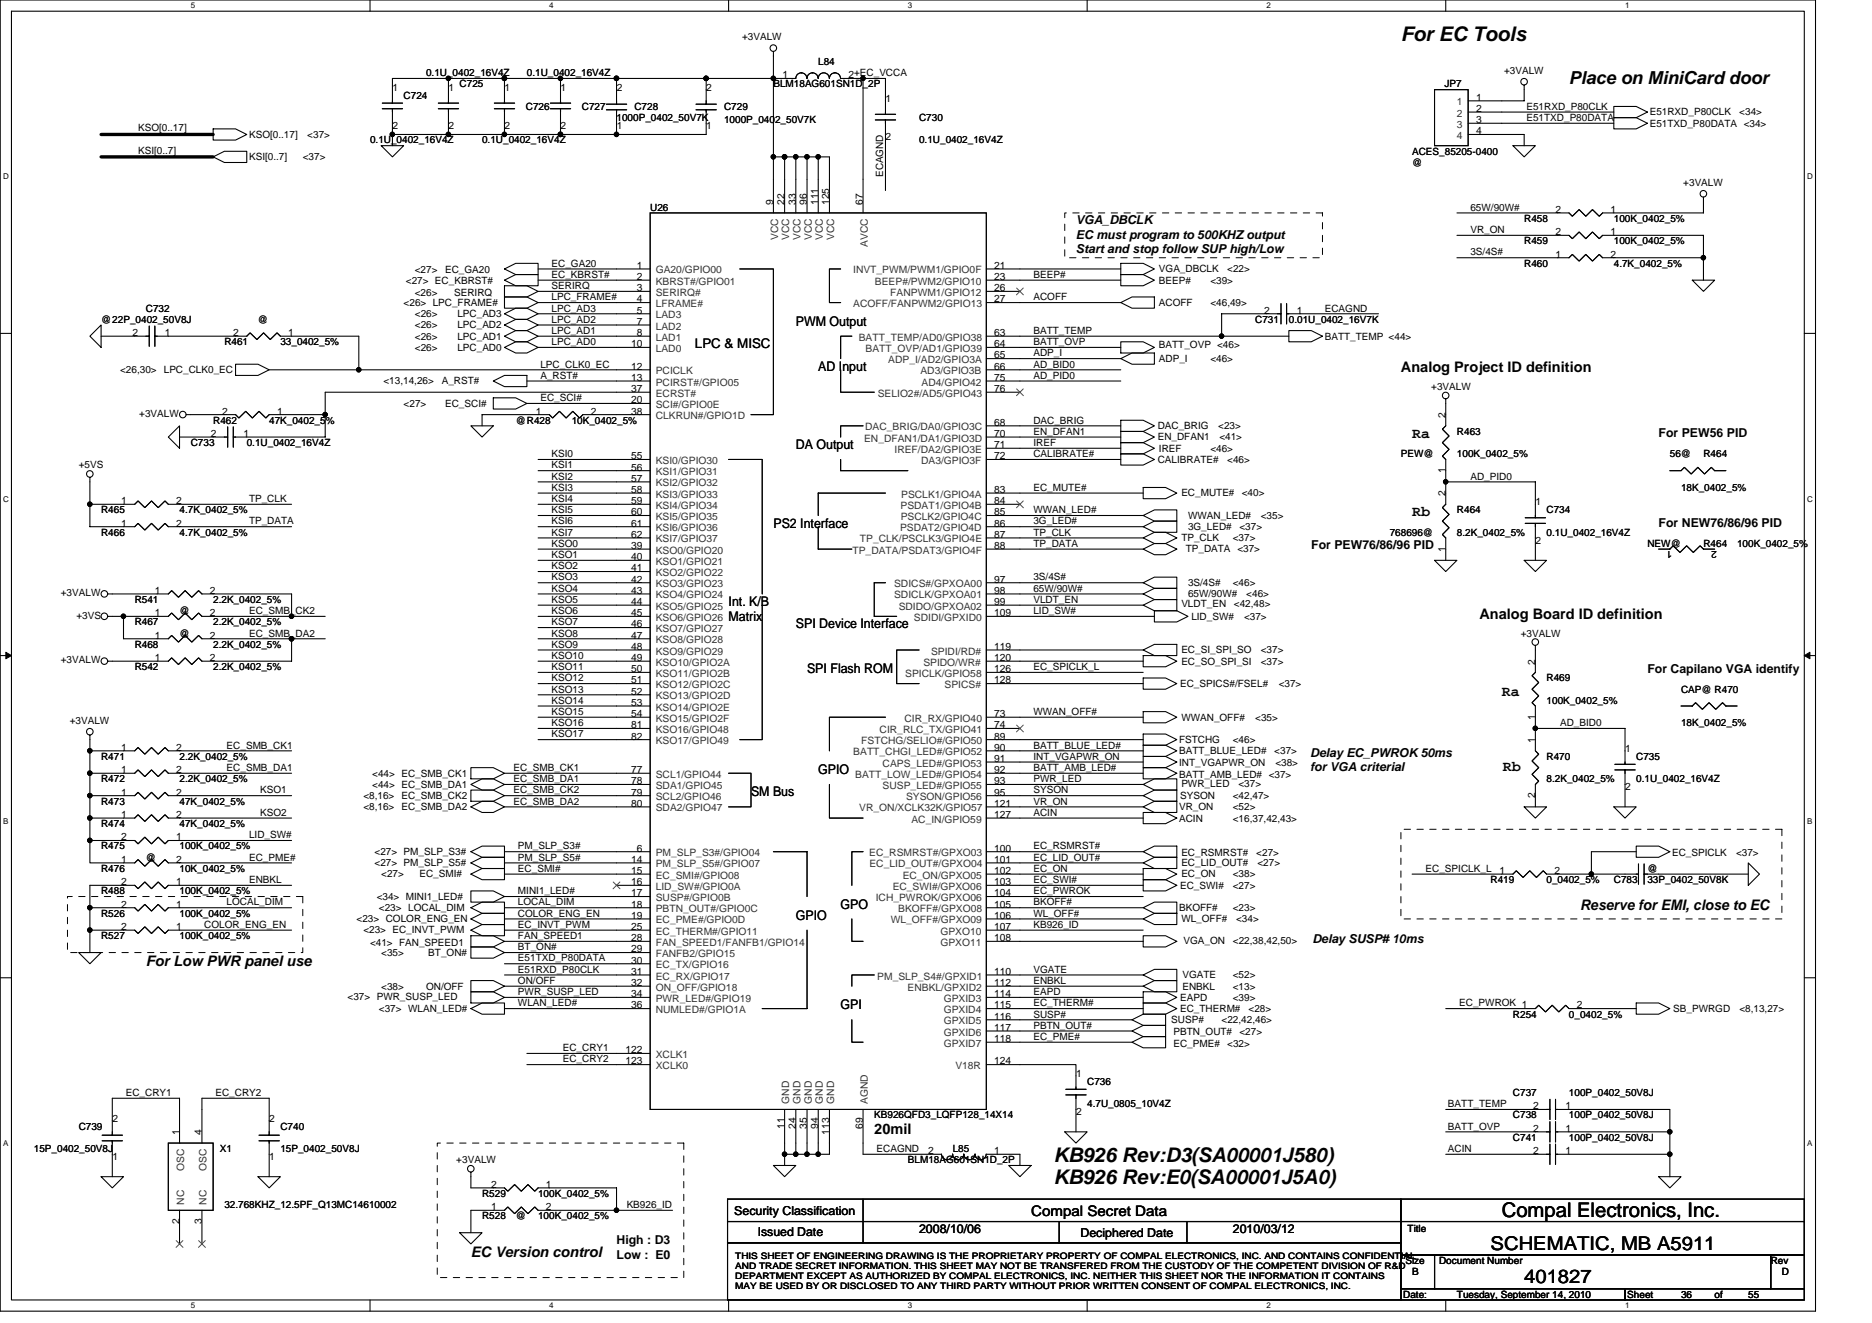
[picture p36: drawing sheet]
<svg xmlns="http://www.w3.org/2000/svg" width="297mm" height="210mm" viewBox="0 0 297 210" stroke-linecap="round" stroke-linejoin="round" font-family="sans-serif">
<defs><g id="words">
<g font-size="3.2">
<text x="222.3" y="6.5">For EC Tools</text>
<text x="167.2" y="184.3">KB926 Rev:D3(SA00001J580)</text>
<text x="167.2" y="187.9">KB926 Rev:E0(SA00001J5A0)</text>
<text x="238.3" y="193.1">Compal Electronics, Inc.</text>
</g>
<g font-size="3">
<text x="236.5" y="198.3">SCHEMATIC, MB A5911</text>
<text x="241.8" y="203.6">401827</text>
</g>
<text font-size="2.8" x="249" y="13.3">Place on MiniCard door</text>
<g font-size="2.3">
<text x="222.3" y="59">Analog Project ID definition</text>
<text x="224.1" y="69.5">Ra</text>
<text x="224.1" y="81.9">Rb</text>
<text x="234.7" y="98.1">Analog Board ID definition</text>
<text x="238.3" y="110.4">Ra</text>
<text x="238.5" y="122.3">Rb</text>
<text x="250.7" y="144.4">Reserve for EMI, close to EC</text>
<text x="23.2" y="153.2">For Low PWR panel use</text>
<text x="138.7" y="179.9">20mil</text>
<text x="163.6" y="192.8">Compal Secret Data</text>
<text x="74.7" y="199.5">EC Version control</text>
</g>
<g font-size="2.1">
<text x="126.3" y="51.7">PWM Output</text>
<text x="110.3" y="55.2">LPC &amp; MISC</text>
<text x="129.8" y="58.8">AD Input</text>
<text x="126.3" y="71.2">DA Output</text>
<text x="122.7" y="83.7">PS2 Interface</text>
<text x="115.6" y="96.1">Int. K/B</text>
<text x="115.6" y="98.6">Matrix</text>
<text x="126.3" y="99.7">SPI Device Interface</text>
<text x="128.1" y="106.8">SPI Flash ROM</text>
<text x="129.8" y="122.8">GPIO</text>
<text x="119.2" y="126.4">SM Bus</text>
<text x="126.3" y="145.9">GPIO</text>
<text x="133.4" y="144.1">GPO</text>
<text x="133.4" y="160.1">GPI</text>
</g>
<g font-size="1.9">
<text x="170.7" y="35.6">VGA_DBCLK</text>
<text x="170.7" y="37.9">EC must program to 500KHZ output</text>
<text x="170.7" y="40.2">Start and stop follow SUP high/Low</text>
<text x="263.2" y="69.4">For PEW56 PID</text>
<text x="263.2" y="83.6">For NEW76/86/96 PID</text>
<text x="208.1" y="87.2">For PEW76/86/96 PID</text>
<text x="261.4" y="106.7">For Capilano VGA identify</text>
<text x="207.9" y="120">Delay EC_PWROK 50ms</text>
<text x="207.9" y="122.3">for VGA criterial</text>
<text x="208.2" y="149.5">Delay SUSP# 10ms</text>
<text x="97.8" y="197.4">High : D3</text>
<text x="116.5" y="192.7">Security Classification</text>
<text x="120.2" y="196.1">Issued Date</text>
<text x="145.8" y="195.6">2008/10/06</text>
<text x="171.4" y="196.3">Deciphered Date</text>
<text x="195.6" y="195.6">2010/03/12</text>
<text x="97.8" y="199.7">Low : E0</text>
</g>
<g font-size="1.6">
<text x="117.7" y="6.4">+3VALW</text>
<text x="129.8" y="10.3">L84</text>
<text x="238.7" y="11.7">+3VALW</text>
<text x="62.3" y="14.4">1</text>
<text x="64" y="15.6">C724</text>
<text x="67.6" y="12.1">0.1U_0402_16V4Z</text>
<text x="71.2" y="14.4">1</text>
<text x="72.9" y="13.9">C725</text>
<text x="80.1" y="14.4">1</text>
<text x="83.4" y="17.4">C726</text>
<text x="83.6" y="12.1">0.1U_0402_16V4Z</text>
<text x="89" y="14.4">1</text>
<text x="92.3" y="17.4">C727</text>
<text x="97.9" y="14.4">2</text>
<text x="100.7" y="17.4">C728</text>
<text x="112.1" y="14.4">2</text>
<text x="114.9" y="17.4">C729</text>
<text x="122.7" y="13.9">BLM18AG601SN1D_2P</text>
<text x="124.1" y="12.4">1</text>
<text x="134.6" y="12.4">2+EC_VCCA</text>
<text x="140.5" y="16.2">1</text>
<text x="229.2" y="13.9">JP7</text>
<text x="234.2" y="16">1</text>
<text x="234.2" y="17.8">2</text>
<text x="242.2" y="17.4">E51RXD_P80CLK</text>
<text x="21.9" y="20.8">KSO[0..17]</text>
<text x="39.5" y="21.9">KSO[0..17]</text>
<text x="48.8" y="21.9">&lt;37&gt;</text>
<text x="58.7" y="22.8">0.1U_0402_16V4Z</text>
<text x="62.3" y="20.5">2</text>
<text x="71.2" y="20.5">2</text>
<text x="76.5" y="22.8">0.1U_0402_16V4Z</text>
<text x="80.1" y="20.5">2</text>
<text x="89" y="20.5">2</text>
<text x="97.8" y="19.2">1000P_0402_50V7K</text>
<text x="97.9" y="20.5">1</text>
<text x="112.1" y="20.5">1</text>
<text x="114.9" y="19.6">1000P_0402_50V7K</text>
<text x="140.5" y="22.2">2</text>
<text x="145.8" y="19.2">C730</text>
<text x="145.8" y="22.8">0.1U_0402_16V4Z</text>
<text x="234.2" y="19.5">3</text>
<text x="234.2" y="21.3">4</text>
<text x="242.2" y="19.2">E51TXD_P80DATA</text>
<text x="261.8" y="18.3">E51RXD_P80CLK</text>
<text x="261.8" y="20.1">E51TXD_P80DATA &lt;34&gt;</text>
<text x="276" y="18.3">&lt;34&gt;</text>
<text x="21.9" y="24.4">KSI[0..7]</text>
<text x="39.5" y="25.4">KSI[0..7]</text>
<text x="48" y="25.4">&lt;37&gt;</text>
<text x="140.1" y="28.1" transform="rotate(-90 140.1 28.1)">ECAGND</text>
<text x="224.1" y="24.5">ACES_85205-0400</text>
<text x="224.1" y="26.3">@</text>
<text x="267.1" y="29.5">+3VALW</text>
<text x="103.2" y="33.4">U26</text>
<text x="122.7" y="32.5" transform="rotate(-90 122.7 32.5)">9</text>
<text x="124.5" y="32.5" transform="rotate(-90 124.5 32.5)">22</text>
<text x="126.3" y="32.5" transform="rotate(-90 126.3 32.5)">33</text>
<text x="128" y="32.5" transform="rotate(-90 128 32.5)">96</text>
<text x="129.8" y="32.5" transform="rotate(-90 129.8 32.5)">111</text>
<text x="131.6" y="32.5" transform="rotate(-90 131.6 32.5)">125</text>
<text x="136.9" y="32.5" transform="rotate(-90 136.9 32.5)">67</text>
<text x="233.3" y="33.4">65W/90W#</text>
<text x="241.8" y="35.2">R458</text>
<text x="246.8" y="33.8">2</text>
<text x="255.5" y="33.8">1</text>
<text x="256.1" y="35.2">100K_0402_5%</text>
<text x="233.3" y="40.5">3S/4S#</text>
<text x="233.3" y="37">VR_ON</text>
<text x="241.8" y="38.8">R459</text>
<text x="246.8" y="37.3">2</text>
<text x="246.8" y="40.9">1</text>
<text x="255.5" y="37.3">1</text>
<text x="255.5" y="40.9">2</text>
<text x="256.1" y="38.8">100K_0402_5%</text>
<text x="64.4" y="45">&lt;27&gt; EC_KBRST#</text>
<text x="65.8" y="43.4">&lt;27&gt;</text>
<text x="65.8" y="46.9">&lt;26&gt;</text>
<text x="70.6" y="43.4">EC_GA20</text>
<text x="72" y="46.9">SERIRQ</text>
<text x="87.5" y="45.9">SERIRQ</text>
<text x="87.5" y="47.6">LPC_FRAME#</text>
<text x="87.5" y="42.3">EC_GA20</text>
<text x="87.5" y="44.1">EC_KBRST#</text>
<text x="101" y="42.7">1</text>
<text x="101" y="44.4">2</text>
<text x="101" y="46.2">3</text>
<text x="101" y="48">4</text>
<text x="157.8" y="42.7">21</text>
<text x="157.8" y="48">27</text>
<text x="157.8" y="44.4">23</text>
<text x="157.8" y="46.2">26</text>
<text x="164" y="44.1">BEEP#</text>
<text x="164" y="47.6">ACOFF</text>
<text x="183.9" y="45">BEEP#</text>
<text x="183.9" y="43.2">VGA_DBCLK</text>
<text x="192.1" y="45">&lt;39&gt;</text>
<text x="194.7" y="43.2">&lt;22&gt;</text>
<text x="241.8" y="42.3">R460</text>
<text x="256.1" y="42.3">4.7K_0402_5%</text>
<text x="16" y="51.2">@22P_0402_50V8J</text>
<text x="21" y="53.3">2</text>
<text x="23.2" y="49.4">C732</text>
<text x="26.2" y="53.3">1</text>
<text x="37" y="53.3">2</text>
<text x="40.9" y="51.2">@</text>
<text x="45.7" y="53.3">1</text>
<text x="64" y="48.5">&lt;26&gt; LPC_FRAME#</text>
<text x="65.8" y="52.1">&lt;26&gt;</text>
<text x="65.8" y="50.3">&lt;26&gt;</text>
<text x="65.8" y="53.9">&lt;26&gt;</text>
<text x="72.6" y="52.1">LPC_AD2</text>
<text x="72.6" y="50.3">LPC_AD3</text>
<text x="72.6" y="53.9">LPC_AD1</text>
<text x="87.5" y="53">LPC_AD1</text>
<text x="87.5" y="49.4">LPC_AD3</text>
<text x="87.5" y="51.2">LPC_AD2</text>
<text x="101" y="49.8">5</text>
<text x="101" y="51.5">7</text>
<text x="101" y="53.3">8</text>
<text x="157.8" y="53.3">63</text>
<text x="164" y="53">BATT_TEMP</text>
<text x="183.9" y="48.5">ACOFF</text>
<text x="192.1" y="48.5">&lt;46,49&gt;</text>
<text x="199.2" y="51.2">C731</text>
<text x="200.6" y="49.8">2</text>
<text x="204.5" y="51.2">0.01U_0402_16V7K</text>
<text x="205.8" y="49.8">1</text>
<text x="210.2" y="49.4">ECAGND</text>
<text x="210.2" y="53.9">BATT_TEMP &lt;44&gt;</text>
<text x="19.1" y="59.2">&lt;26,30&gt;</text>
<text x="26" y="59.2">LPC_CLK0_EC</text>
<text x="35.6" y="54.8">R461</text>
<text x="44.5" y="54.8">33_0402_5%</text>
<text x="65.8" y="55.6">&lt;26&gt;</text>
<text x="72.6" y="55.6">LPC_AD0</text>
<text x="85.7" y="58.3">LPC_CLK0_EC</text>
<text x="87.5" y="54.8">LPC_AD0</text>
<text x="100.1" y="55.1">10</text>
<text x="100.1" y="58.7">12</text>
<text x="157.8" y="55.1">64</text>
<text x="157.8" y="58.7">66</text>
<text x="157.8" y="56.9">65</text>
<text x="164" y="58.3">AD_BID0</text>
<text x="164" y="54.8">BATT_OVP</text>
<text x="164" y="56.5">ADP_I</text>
<text x="183.9" y="55.3">BATT_OVP &lt;46&gt;</text>
<text x="183.9" y="57.4">ADP_I</text>
<text x="192.1" y="57.4">&lt;46&gt;</text>
<text x="35.2" y="65.8">2</text>
<text x="44" y="65.8">1</text>
<text x="60.9" y="61">&lt;13,14,26&gt;</text>
<text x="64" y="64.5">&lt;27&gt;</text>
<text x="70.1" y="61">A_RST#</text>
<text x="70.6" y="64.5">EC_SCI#</text>
<text x="85" y="65.8">1</text>
<text x="85.7" y="60.1">A_RST#</text>
<text x="85.7" y="63.6">EC_SCI#</text>
<text x="93.7" y="65.8">2</text>
<text x="100.1" y="60.4">13</text>
<text x="100.1" y="64">20</text>
<text x="100.1" y="62.2">37</text>
<text x="100.1" y="65.8">38</text>
<text x="157.8" y="62.2">76</text>
<text x="157.8" y="60.4">75</text>
<text x="164" y="60.1">AD_PID0</text>
<text x="227.1" y="61.9">+3VALW</text>
<text x="22.1" y="66.1">+3VALW</text>
<text x="30.3" y="70.8">C733</text>
<text x="33.5" y="69.3">2</text>
<text x="33.8" y="67.2">R462</text>
<text x="38.6" y="69.3">1</text>
<text x="39.2" y="70.8">0.1U_0402_16V4Z</text>
<text x="42.7" y="67.2">47K_0402_5%</text>
<text x="81.8" y="67.2">@R428</text>
<text x="90.7" y="67.2">10K_0402_5%</text>
<text x="157.8" y="71.1">71</text>
<text x="157.8" y="67.5">68</text>
<text x="157.8" y="69.3">70</text>
<text x="164" y="70.8">IREF</text>
<text x="164" y="67.2">DAC_BRIG</text>
<text x="164" y="69">EN_DFAN1</text>
<text x="183.7" y="68.1">DAC_BRIG</text>
<text x="183.7" y="69.9">EN_DFAN1</text>
<text x="183.9" y="71.6">IREF</text>
<text x="192.1" y="71.6">&lt;46&gt;</text>
<text x="193.3" y="68.1">&lt;23&gt;</text>
<text x="193.5" y="69.9">&lt;41&gt;</text>
<text x="229.4" y="66.3" transform="rotate(-90 229.4 66.3)">2</text>
<text x="231.2" y="69">R463</text>
<text x="12.5" y="74.3">+5VS</text>
<text x="87.5" y="74.3">KSI1</text>
<text x="87.5" y="76.1">KSI2</text>
<text x="87.5" y="72.5">KSI0</text>
<text x="87.5" y="77.9">KSI3</text>
<text x="100.1" y="72.9">55</text>
<text x="100.1" y="74.7">56</text>
<text x="100.1" y="76.4">57</text>
<text x="157.8" y="72.9">72</text>
<text x="164" y="77.9">EC_MUTE#</text>
<text x="164" y="72.5">CALIBRATE#</text>
<text x="183.7" y="73.4">CALIBRATE#</text>
<text x="194.7" y="73.4">&lt;46&gt;</text>
<text x="222.3" y="72.5">PEW@</text>
<text x="229.4" y="75.1" transform="rotate(-90 229.4 75.1)">1</text>
<text x="231.2" y="72.5">100K_0402_5%</text>
<text x="233.3" y="76.1">AD_PID0</text>
<text x="265" y="72.5">56@</text>
<text x="266.7" y="77.9">18K_0402_5%</text>
<text x="270.3" y="72.5">R464</text>
<text x="16" y="81.4">R465</text>
<text x="19.2" y="83.5">1</text>
<text x="19.2" y="80">1</text>
<text x="28" y="83.5">2</text>
<text x="28" y="80">2</text>
<text x="28.5" y="81.4">4.7K_0402_5%</text>
<text x="39.5" y="83.2">TP_DATA</text>
<text x="39.5" y="79.7">TP_CLK</text>
<text x="87.5" y="83.2">KSI6</text>
<text x="87.5" y="81.4">KSI5</text>
<text x="87.5" y="79.7">KSI4</text>
<text x="100.1" y="78.2">58</text>
<text x="100.1" y="80">59</text>
<text x="100.1" y="81.8">60</text>
<text x="100.1" y="83.5">61</text>
<text x="157.8" y="78.2">83</text>
<text x="157.8" y="81.8">85</text>
<text x="157.8" y="80">84</text>
<text x="157.8" y="83.5">86</text>
<text x="164" y="81.4">WWAN_LED#</text>
<text x="164" y="83.2">3G_LED#</text>
<text x="187.4" y="78.8">EC_MUTE#</text>
<text x="188.5" y="82.3">WWAN_LED#</text>
<text x="197" y="78.8">&lt;40&gt;</text>
<text x="200.1" y="82.3">&lt;35&gt;</text>
<text x="229.4" y="78.8" transform="rotate(-90 229.4 78.8)">2</text>
<text x="231.2" y="81.4">R464</text>
<text x="243.6" y="80.2">1</text>
<text x="245.4" y="81.4">C734</text>
<text x="16" y="85">R466</text>
<text x="28.5" y="85">4.7K_0402_5%</text>
<text x="87.5" y="85">KSI7</text>
<text x="87.5" y="88.5">KSO1</text>
<text x="87.5" y="86.8">KSO0</text>
<text x="100.1" y="87.1">39</text>
<text x="100.1" y="88.9">40</text>
<text x="100.1" y="85.3">62</text>
<text x="157.8" y="87.1">88</text>
<text x="157.8" y="85.3">87</text>
<text x="164" y="86.8">TP_DATA</text>
<text x="164" y="85">TP_CLK</text>
<text x="187.4" y="85.9">TP_CLK</text>
<text x="188.1" y="87.7">TP_DATA &lt;37&gt;</text>
<text x="188.5" y="84.1">3G_LED#</text>
<text x="195.6" y="85.9">&lt;37&gt;</text>
<text x="196.7" y="84.1">&lt;37&gt;</text>
<text x="220.5" y="85">768696@</text>
<text x="229.4" y="87.5" transform="rotate(-90 229.4 87.5)">1</text>
<text x="231.2" y="85">8.2K_0402_5%</text>
<text x="243.6" y="86.3">2</text>
<text x="245.4" y="85">0.1U_0402_16V4Z</text>
<text x="261.4" y="86.8">NEW@</text>
<text x="265.3" y="87.5" transform="rotate(180 265.3 87.5)">1</text>
<text x="270.3" y="86.8">R464</text>
<text x="272.4" y="87.5" transform="rotate(180 272.4 87.5)">2</text>
<text x="275.6" y="86.8">100K_0402_5%</text>
<text x="9.6" y="94.6">+3VALW</text>
<text x="21.4" y="95.7">R541</text>
<text x="24.6" y="94.2">1</text>
<text x="33.3" y="94.2">2</text>
<text x="33.8" y="95.7">2.2K_0402_5%</text>
<text x="87.5" y="90.3">KSO2</text>
<text x="87.5" y="93.9">KSO4</text>
<text x="87.5" y="92.1">KSO3</text>
<text x="87.5" y="95.7">KSO5</text>
<text x="100.1" y="90.7">41</text>
<text x="100.1" y="92.4">42</text>
<text x="100.1" y="94.2">43</text>
<text x="100.1" y="96">44</text>
<text x="157.8" y="92.4">97</text>
<text x="157.8" y="94.2">98</text>
<text x="157.8" y="96">99</text>
<text x="164" y="92.1">3S/4S#</text>
<text x="164" y="95.7">VLDT_EN</text>
<text x="164" y="93.9">65W/90W#</text>
<text x="188.5" y="93">3S/4S#</text>
<text x="188.5" y="94.8">65W/90W#</text>
<text x="195.6" y="93">&lt;46&gt;</text>
<text x="197.8" y="94.8">&lt;46&gt;</text>
<text x="12.1" y="98.1">+3VS</text>
<text x="21.4" y="99.2">R467</text>
<text x="24.6" y="97.8">1</text>
<text x="24.6" y="101.3">1</text>
<text x="28.5" y="97.4">@</text>
<text x="28.5" y="101">@</text>
<text x="33.3" y="97.8">2</text>
<text x="33.3" y="101.3">2</text>
<text x="33.8" y="99.2">2.2K_0402_5%</text>
<text x="39.5" y="97.4">EC_SMB_CK2</text>
<text x="39.5" y="101">EC_SMB_DA2</text>
<text x="87.5" y="97.4">KSO6</text>
<text x="87.5" y="99.2">KSO7</text>
<text x="87.5" y="101">KSO8</text>
<text x="100.1" y="97.8">45</text>
<text x="100.1" y="99.5">46</text>
<text x="100.1" y="101.3">47</text>
<text x="157.8" y="97.8">109</text>
<text x="164" y="97.4">LID_SW#</text>
<text x="187.4" y="96.4">VLDT_EN</text>
<text x="189" y="98.3">LID_SW#</text>
<text x="195.8" y="96.4">&lt;42,48&gt;</text>
<text x="197.4" y="98.3">&lt;37&gt;</text>
<text x="241.3" y="101">+3VALW</text>
<text x="9.6" y="105.3">+3VALW</text>
<text x="21.4" y="102.8">R468</text>
<text x="21.4" y="106.3">R542</text>
<text x="24.6" y="104.9">1</text>
<text x="33.3" y="104.9">2</text>
<text x="33.8" y="102.8">2.2K_0402_5%</text>
<text x="33.8" y="106.3">2.2K_0402_5%</text>
<text x="87.5" y="104.5">KSO10</text>
<text x="87.5" y="106.3">KSO11</text>
<text x="87.5" y="102.8">KSO9</text>
<text x="100.1" y="103.1">48</text>
<text x="100.1" y="104.9">49</text>
<text x="100.1" y="106.7">50</text>
<text x="157.8" y="104.9">120</text>
<text x="157.8" y="103.1">119</text>
<text x="157.8" y="106.7">126</text>
<text x="164" y="106.3">EC_SPICLK_L</text>
<text x="187.4" y="105.4">EC_SO_SPI_SI</text>
<text x="187.4" y="103.7">EC_SI_SPI_SO</text>
<text x="200.1" y="105.4">&lt;37&gt;</text>
<text x="200.1" y="103.7">&lt;37&gt;</text>
<text x="243.6" y="105.4" transform="rotate(-90 243.6 105.4)">2</text>
<text x="87.5" y="108.1">KSO12</text>
<text x="87.5" y="109.9">KSO13</text>
<text x="87.5" y="113.4">KSO15</text>
<text x="87.5" y="111.7">KSO14</text>
<text x="100.1" y="108.4">51</text>
<text x="100.1" y="110.2">52</text>
<text x="100.1" y="112">53</text>
<text x="100.1" y="113.8">54</text>
<text x="157.8" y="108.4">128</text>
<text x="157.8" y="113.8">73</text>
<text x="164" y="113.4">WWAN_OFF#</text>
<text x="187.3" y="109">EC_SPICS#/FSEL#</text>
<text x="202.9" y="109">&lt;37&gt;</text>
<text x="245.4" y="108.1">R469</text>
<text x="245.4" y="111.7">100K_0402_5%</text>
<text x="266.7" y="109.9">CAP@ R470</text>
<text x="11.1" y="114.9">+3VALW</text>
<text x="19.2" y="119.1">1</text>
<text x="28" y="119.1">2</text>
<text x="36" y="118.8">EC_SMB_CK1</text>
<text x="87.5" y="115.2">KSO16</text>
<text x="87.5" y="117">KSO17</text>
<text x="100.1" y="115.5">81</text>
<text x="100.1" y="117.3">82</text>
<text x="157.8" y="117.3">89</text>
<text x="157.8" y="119.1">90</text>
<text x="157.8" y="115.5">74</text>
<text x="164" y="118.8">BATT_BLUE_LED#</text>
<text x="187.1" y="117.9">FSTCHG</text>
<text x="187.1" y="119.7">BATT_BLUE_LED#</text>
<text x="187.4" y="114.3">WWAN_OFF#</text>
<text x="195.6" y="117.9">&lt;46&gt;</text>
<text x="199.2" y="114.3">&lt;35&gt;</text>
<text x="202.2" y="119.7">&lt;37&gt;</text>
<text x="243.6" y="117.9" transform="rotate(-90 243.6 117.9)">1</text>
<text x="243.6" y="114.2" transform="rotate(-90 243.6 114.2)">1</text>
<text x="247.5" y="115.2">AD_BID0</text>
<text x="257.9" y="119.3">1</text>
<text x="266.7" y="115.2">18K_0402_5%</text>
<text x="16" y="120.5">R471</text>
<text x="16" y="124.1">R472</text>
<text x="19.2" y="122.7">1</text>
<text x="28" y="122.7">2</text>
<text x="28.5" y="120.5">2.2K_0402_5%</text>
<text x="28.5" y="124.1">2.2K_0402_5%</text>
<text x="36" y="122.3">EC_SMB_DA1</text>
<text x="41.3" y="125.9">KSO1</text>
<text x="59.1" y="125">&lt;44&gt; EC_SMB_DA1</text>
<text x="59.1" y="123.2">&lt;44&gt; EC_SMB_CK1</text>
<text x="81.5" y="122.3">EC_SMB_CK1</text>
<text x="81.5" y="124.1">EC_SMB_DA1</text>
<text x="81.5" y="125.9">EC_SMB_CK2</text>
<text x="100.1" y="122.7">77</text>
<text x="100.1" y="124.4">78</text>
<text x="157.8" y="122.7">92</text>
<text x="157.8" y="120.9">91</text>
<text x="157.8" y="124.4">93</text>
<text x="164" y="125.9">SYSON</text>
<text x="164" y="122.3">BATT_AMB_LED#</text>
<text x="164" y="124.1">PWR_LED</text>
<text x="164" y="120.5">INT_VGAPWR_ON</text>
<text x="187.1" y="123.4">BATT_AMB_LED# &lt;37&gt;</text>
<text x="187.1" y="121.6">INT_VGAPWR_ON</text>
<text x="187.4" y="124.8">PWR_LED</text>
<text x="196.5" y="124.8">&lt;37&gt;</text>
<text x="202.4" y="121.6">&lt;38&gt;</text>
<text x="245.4" y="120.5">R470</text>
<text x="245.4" y="124.1">8.2K_0402_5%</text>
<text x="257.9" y="125.4">2</text>
<text x="259.6" y="120.5">C735</text>
<text x="259.6" y="124.1">0.1U_0402_16V4Z</text>
<text x="16" y="127.7">R473</text>
<text x="16" y="131.2">R474</text>
<text x="19.2" y="126.2">1</text>
<text x="19.2" y="129.8">1</text>
<text x="28" y="126.2">2</text>
<text x="28" y="129.8">2</text>
<text x="28.5" y="127.7">47K_0402_5%</text>
<text x="28.5" y="131.2">47K_0402_5%</text>
<text x="41.3" y="129.4">KSO2</text>
<text x="57.7" y="126.8">&lt;8,16&gt; EC_SMB_CK2</text>
<text x="57.7" y="128.5">&lt;8,16&gt; EC_SMB_DA2</text>
<text x="81.5" y="127.7">EC_SMB_DA2</text>
<text x="100.1" y="126.2">79</text>
<text x="100.1" y="128">80</text>
<text x="157.8" y="128">121</text>
<text x="157.8" y="126.2">95</text>
<text x="157.8" y="129.8">127</text>
<text x="164" y="129.4">ACIN</text>
<text x="164" y="127.7">VR_ON</text>
<text x="187.1" y="130.5">ACIN</text>
<text x="187.1" y="128.5">VR_ON</text>
<text x="187.3" y="126.8">SYSON</text>
<text x="195.6" y="128.5">&lt;52&gt;</text>
<text x="195.6" y="130.5">&lt;16,37,42,43&gt;</text>
<text x="195.6" y="126.8">&lt;42,47&gt;</text>
<text x="243.6" y="126.6" transform="rotate(-90 243.6 126.6)">2</text>
<text x="16" y="134.8">R475</text>
<text x="19.2" y="136.9">1</text>
<text x="19.2" y="133.3">2</text>
<text x="23.2" y="136.5">@</text>
<text x="28" y="136.9">2</text>
<text x="28" y="133.3">1</text>
<text x="28.5" y="134.8">100K_0402_5%</text>
<text x="39.5" y="133">LID_SW#</text>
<text x="39.5" y="136.5">EC_PME#</text>
<text x="59.4" y="135.7">&lt;27&gt; PM_SLP_S3#</text>
<text x="59.4" y="137.4">&lt;27&gt; PM_SLP_S5#</text>
<text x="82.2" y="134.8">PM_SLP_S3#</text>
<text x="82.2" y="136.5">PM_SLP_S5#</text>
<text x="100.1" y="136.9">14</text>
<text x="101" y="135.1">6</text>
<text x="157.8" y="136.9">101</text>
<text x="157.8" y="135.1">100</text>
<text x="164" y="136.5">EC_LID_OUT#</text>
<text x="164" y="134.8">EC_RSMRST#</text>
<text x="187.4" y="137.4">EC_LID_OUT#</text>
<text x="187.4" y="135.8">EC_RSMRST#</text>
<text x="199.3" y="135.8">&lt;27&gt;</text>
<text x="199.5" y="137.4">&lt;27&gt;</text>
<text x="265.3" y="135.8">EC_SPICLK</text>
<text x="275.5" y="135.8">&lt;37&gt;</text>
<text x="16" y="138.3">R476</text>
<text x="16" y="141.9">R488</text>
<text x="19.2" y="144">2</text>
<text x="19.2" y="140.4">2</text>
<text x="28" y="144">1</text>
<text x="28" y="140.4">1</text>
<text x="28.5" y="138.3">10K_0402_5%</text>
<text x="28.5" y="141.9">100K_0402_5%</text>
<text x="36" y="143.7">LOCAL_DIM</text>
<text x="39.5" y="140.1">ENBKL</text>
<text x="59.8" y="142.8">&lt;34&gt; MINI1_LED#</text>
<text x="60.5" y="139.2">&lt;27&gt;</text>
<text x="66.5" y="139.2">EC_SMI#</text>
<text x="82.2" y="138.3">EC_SMI#</text>
<text x="82.2" y="143.7">LOCAL_DIM</text>
<text x="82.2" y="141.9">MINI1_LED#</text>
<text x="100.1" y="138.7">15</text>
<text x="100.1" y="140.4">16</text>
<text x="100.1" y="142.2">17</text>
<text x="100.1" y="144">18</text>
<text x="157.8" y="138.7">102</text>
<text x="157.8" y="140.4">103</text>
<text x="157.8" y="142.2">104</text>
<text x="157.8" y="144">105</text>
<text x="164" y="143.7">BKOFF#</text>
<text x="164" y="138.3">EC_ON</text>
<text x="164" y="141.9">EC_PWROK</text>
<text x="164" y="140.1">EC_SWI#</text>
<text x="187.3" y="141">EC_SWI#</text>
<text x="187.4" y="139.2">EC_ON</text>
<text x="195.6" y="139.2">&lt;38&gt;</text>
<text x="195.6" y="141">&lt;27&gt;</text>
<text x="226.2" y="138.3">EC_SPICLK_L</text>
<text x="236.5" y="140.1">R419</text>
<text x="237.9" y="138.7">1</text>
<text x="245.4" y="140.1">0_0402_5%</text>
<text x="246.7" y="138.7">2</text>
<text x="256.1" y="140.1">C783</text>
<text x="261.4" y="140.1">33P_0402_50V8K</text>
<text x="261.4" y="138.3">@</text>
<text x="16" y="145.4">R526</text>
<text x="16" y="149">R527</text>
<text x="19.2" y="147.6">2</text>
<text x="28" y="147.6">1</text>
<text x="28.5" y="145.4">100K_0402_5%</text>
<text x="28.5" y="149">100K_0402_5%</text>
<text x="32.4" y="147.2">COLOR_ENG_EN</text>
<text x="56.6" y="146.3">&lt;23&gt; COLOR_ENG_EN</text>
<text x="57.7" y="148.1">&lt;23&gt; EC_INVT_PWM</text>
<text x="60.1" y="144.5">&lt;23&gt; LOCAL_DIM</text>
<text x="82.2" y="149">FAN_SPEED1</text>
<text x="82.2" y="147.2">EC_INVT_PWM</text>
<text x="82.2" y="145.4">COLOR_ENG_EN</text>
<text x="100.1" y="145.8">19</text>
<text x="100.1" y="147.6">25</text>
<text x="100.1" y="149.3">28</text>
<text x="157.8" y="147.6">107</text>
<text x="157.8" y="149.3">108</text>
<text x="157.8" y="145.8">106</text>
<text x="164" y="145.4">WL_OFF#</text>
<text x="164" y="147.2">KB926_ID</text>
<text x="187.1" y="144.5">BKOFF#</text>
<text x="187.4" y="146.3">WL_OFF#</text>
<text x="187.8" y="149.7">VGA_ON</text>
<text x="195.6" y="149.7">&lt;22,38,42,50&gt;</text>
<text x="195.6" y="144.5">&lt;23&gt;</text>
<text x="196.1" y="146.3">&lt;34&gt;</text>
<text x="58.7" y="150.1">&lt;41&gt; FAN_SPEED1</text>
<text x="60.5" y="151.7">&lt;35&gt;</text>
<text x="68" y="151.7">BT_ON#</text>
<text x="82.2" y="150.8">BT_ON#</text>
<text x="82.2" y="154.3">E51RXD_P80CLK</text>
<text x="82.2" y="152.5">E51TXD_P80DATA</text>
<text x="100.1" y="151.1">29</text>
<text x="100.1" y="152.9">30</text>
<text x="100.1" y="154.7">31</text>
<text x="157.8" y="154.7">110</text>
<text x="164" y="154.3">VGATE</text>
<text x="187.6" y="155.2">VGATE</text>
<text x="195.6" y="155.2">&lt;52&gt;</text>
<text x="55.2" y="158.6">&lt;37&gt; PWR_SUSP_LED</text>
<text x="60.1" y="160.5">&lt;37&gt; WLAN_LED#</text>
<text x="60.5" y="157">&lt;38&gt;</text>
<text x="67.6" y="157">ON/OFF</text>
<text x="82.2" y="156.1">ON/OFF</text>
<text x="82.2" y="157.9">PWR_SUSP_LED</text>
<text x="82.2" y="159.7">WLAN_LED#</text>
<text x="100.1" y="156.4">32</text>
<text x="100.1" y="158.2">34</text>
<text x="100.1" y="160">36</text>
<text x="157.8" y="156.4">112</text>
<text x="157.8" y="158.2">114</text>
<text x="157.8" y="160">115</text>
<text x="157.8" y="161.8">116</text>
<text x="164" y="157.9">EAPD</text>
<text x="164" y="161.4">SUSP#</text>
<text x="164" y="159.7">EC_THERM#</text>
<text x="164" y="156.1">ENBKL</text>
<text x="187.3" y="158.8">EAPD</text>
<text x="187.3" y="160.5">EC_THERM#</text>
<text x="187.6" y="157">ENBKL</text>
<text x="195.6" y="157">&lt;13&gt;</text>
<text x="195.6" y="158.8">&lt;39&gt;</text>
<text x="198.1" y="160.5">&lt;28&gt;</text>
<text x="231.5" y="159.7">EC_PWROK 1</text>
<text x="240.1" y="161.4">R254</text>
<text x="249" y="161.4">0_0402_5%</text>
<text x="250.2" y="160">2</text>
<text x="265.5" y="160.5">SB_PWRGD</text>
<text x="276" y="160.5">&lt;8,13,27&gt;</text>
<text x="89.3" y="166.8">EC_CRY1</text>
<text x="99.2" y="167.1">122</text>
<text x="157.8" y="163.6">117</text>
<text x="157.8" y="165.3">118</text>
<text x="164" y="163.2">PBTN_OUT#</text>
<text x="164" y="165">EC_PME#</text>
<text x="185.8" y="162.3">SUSP#</text>
<text x="186.2" y="164.3">PBTN_OUT#</text>
<text x="186.2" y="166.1">EC_PME#</text>
<text x="193.8" y="162.3">&lt;22,42,46&gt;</text>
<text x="194.7" y="166.1">&lt;32&gt;</text>
<text x="196.7" y="164.3">&lt;27&gt;</text>
<text x="20" y="173.9">EC_CRY1</text>
<text x="34.2" y="173.9">EC_CRY2</text>
<text x="89.3" y="168.6">EC_CRY2</text>
<text x="99.2" y="168.9">123</text>
<text x="157.8" y="168.9">124</text>
<text x="170.7" y="170.9">1</text>
<text x="172.5" y="172.1">C736</text>
<text x="240.1" y="173.9">C737</text>
<text x="249" y="173.9">100P_0402_50V8J</text>
<text x="12.5" y="179.2">C739</text>
<text x="17.8" y="178">2</text>
<text x="42.7" y="178">2</text>
<text x="44.5" y="179.2">C740</text>
<text x="124.5" y="179.1" transform="rotate(-90 124.5 179.1)">11</text>
<text x="126.3" y="179.1" transform="rotate(-90 126.3 179.1)">24</text>
<text x="128" y="179.1" transform="rotate(-90 128 179.1)">35</text>
<text x="129.8" y="179.1" transform="rotate(-90 129.8 179.1)">94</text>
<text x="136.9" y="179.1" transform="rotate(-90 136.9 179.1)">69</text>
<text x="138.7" y="177.4">KB926QFD3_LQFP128_14X14</text>
<text x="170.7" y="176.9">2</text>
<text x="172.5" y="175.7">4.7U_0805_10V4Z</text>
<text x="229.8" y="179.2">BATT_OVP</text>
<text x="229.8" y="175.7">BATT_TEMP</text>
<text x="240.1" y="177.4">C738</text>
<text x="243.3" y="179.6">2</text>
<text x="243.3" y="176">2</text>
<text x="248.4" y="179.6">1</text>
<text x="248.4" y="176">1</text>
<text x="249" y="177.4">100P_0402_50V8J</text>
<text x="5.4" y="182.8">15P_0402_50V8J</text>
<text x="17.8" y="184">1</text>
<text x="28.5" y="180.1" transform="rotate(-90 28.5 180.1)">1</text>
<text x="32" y="180.1" transform="rotate(-90 32 180.1)">4</text>
<text x="34.9" y="182.8">X1</text>
<text x="42.7" y="184">1</text>
<text x="44.5" y="182.8">15P_0402_50V8J</text>
<text x="72.4" y="184.6">+3VALW</text>
<text x="131.6" y="180" transform="rotate(-90 131.6 180)">113</text>
<text x="139.1" y="182.8">ECAGND</text>
<text x="144.1" y="184.6">BLM18AG601SN1D_2P</text>
<text x="147.3" y="183.1">2</text>
<text x="151.2" y="182.8">L85</text>
<text x="157.8" y="183.1">1</text>
<text x="229.8" y="182.8">ACIN</text>
<text x="240.1" y="181">C741</text>
<text x="243.3" y="183.1">2</text>
<text x="248.4" y="183.1">1</text>
<text x="249" y="181">100P_0402_50V8J</text>
<text x="35.6" y="191.7">32.768KHZ_12.5PF_Q13MC14610002</text>
<text x="76.5" y="189.9">R529</text>
<text x="77.9" y="188.4">2</text>
<text x="85.4" y="189.9">100K_0402_5%</text>
<text x="86.6" y="188.4">1</text>
<text x="99.4" y="191.7">KB926_ID</text>
<text x="28.5" y="194.2" transform="rotate(-90 28.5 194.2)">2</text>
<text x="32" y="194.2" transform="rotate(-90 32 194.2)">3</text>
<text x="76.5" y="193.4">R528</text>
<text x="77.9" y="192">1</text>
<text x="81.8" y="193.4">@</text>
<text x="85.4" y="193.4">100K_0402_5%</text>
<text x="86.6" y="192">2</text>
<text x="223.3" y="195.4">Title</text>
<text x="223" y="200.6">Size</text>
<text x="224.1" y="202.3">B</text>
<text x="228.3" y="200.6">Document Number</text>
<text x="281" y="200.6">Rev</text>
<text x="282.7" y="202.3">D</text>
<text x="222.6" y="205.9">Date:</text>
<text x="231.2" y="205.9">Tuesday, September 14, 2010</text>
<text x="258.2" y="205.9">Sheet</text>
<text x="266.7" y="205.9">36</text>
<text x="272.1" y="205.9">of</text>
<text x="277.4" y="205.9">55</text>
</g>
<g font-size="1.6" fill="#333">
<text x="231.2" y="16.7">1</text>
<text x="231.2" y="18.5">2</text>
<text x="231.2" y="20.3">3</text>
<text x="231.2" y="22.1">4</text>
<text x="123.5" y="38.1" transform="rotate(-90 123.5 38.1)">VCC</text>
<text x="125.2" y="38.1" transform="rotate(-90 125.2 38.1)">VCC</text>
<text x="127" y="38.1" transform="rotate(-90 127 38.1)">VCC</text>
<text x="128.8" y="38.1" transform="rotate(-90 128.8 38.1)">VCC</text>
<text x="130.6" y="38.1" transform="rotate(-90 130.6 38.1)">VCC</text>
<text x="132.4" y="38.1" transform="rotate(-90 132.4 38.1)">VCC</text>
<text x="137.7" y="39.2" transform="rotate(-90 137.7 39.2)">AVCC</text>
<text x="104.1" y="43.4">GA20/GPIO00</text>
<text x="104.1" y="45.2">KBRST#/GPIO01</text>
<text x="104.1" y="46.9">SERIRQ#</text>
<text x="135.4" y="43.4">INVT_PWM/PWM1/GPIO0F</text>
<text x="138.8" y="45.2">BEEP#/PWM2/GPIO10</text>
<text x="141.3" y="46.9">FANPWM1/GPIO12</text>
<text x="104.1" y="48.7">LFRAME#</text>
<text x="104.1" y="50.5">LAD3</text>
<text x="104.1" y="52.3">LAD2</text>
<text x="135.4" y="48.7">ACOFF/FANPWM2/GPIO13</text>
<text x="104.1" y="54.1">LAD1</text>
<text x="104.1" y="55.8">LAD0</text>
<text x="104.1" y="59.4">PCICLK</text>
<text x="136.3" y="54.1">BATT_TEMP/AD0/GPIO38</text>
<text x="137.3" y="55.8">BATT_OVP/AD1/GPIO39</text>
<text x="140.9" y="57.6">ADP_I/AD2/GPIO3A</text>
<text x="146" y="59.4">AD3/GPIO3B</text>
<text x="104.1" y="61.2">PCIRST#/GPIO05</text>
<text x="104.1" y="64.7">SCI#/GPIO0E</text>
<text x="104.1" y="62.9">ECRST#</text>
<text x="139.3" y="62.9">SELIO2#/AD5/GPIO43</text>
<text x="146.2" y="61.2">AD4/GPIO42</text>
<text x="104.1" y="66.5">CLKRUN#/GPIO1D</text>
<text x="137.1" y="70.1">EN_DFAN1/DA1/GPIO3D</text>
<text x="137.3" y="68.3">DAC_BRIG/DA0/GPIO3C</text>
<text x="141.9" y="71.8">IREF/DA2/GPIO3E</text>
<text x="104.1" y="73.6">KSI0/GPIO30</text>
<text x="104.1" y="75.4">KSI1/GPIO31</text>
<text x="104.1" y="77.2">KSI2/GPIO32</text>
<text x="146.2" y="73.6">DA3/GPIO3F</text>
<text x="104.1" y="79">KSI3/GPIO33</text>
<text x="104.1" y="80.7">KSI4/GPIO34</text>
<text x="104.1" y="82.5">KSI5/GPIO35</text>
<text x="142.9" y="80.7">PSDAT1/GPIO4B</text>
<text x="142.9" y="82.5">PSCLK2/GPIO4C</text>
<text x="143" y="79">PSCLK1/GPIO4A</text>
<text x="104.1" y="87.8">KSO0/GPIO20</text>
<text x="104.1" y="89.6">KSO1/GPIO21</text>
<text x="104.1" y="84.3">KSI6/GPIO36</text>
<text x="104.1" y="86.1">KSI7/GPIO37</text>
<text x="135.3" y="87.8">TP_DATA/PSDAT3/GPIO4F</text>
<text x="136.5" y="86.1">TP_CLK/PSCLK3/GPIO4E</text>
<text x="142.8" y="84.3">PSDAT2/GPIO4D</text>
<text x="104.1" y="91.4">KSO2/GPIO22</text>
<text x="104.1" y="93.2">KSO3/GPIO23</text>
<text x="104.1" y="95">KSO4/GPIO24</text>
<text x="141.9" y="93.2">SDICS#/GPXOA00</text>
<text x="141.9" y="95">SDICLK/GPXOA01</text>
<text x="104.1" y="96.7">KSO5/GPIO25</text>
<text x="104.1" y="98.5">KSO6/GPIO26</text>
<text x="104.1" y="100.3">KSO7/GPIO27</text>
<text x="142.6" y="96.7">SDIDO/GPXOA02</text>
<text x="145" y="98.5">SDIDI/GPXID0</text>
<text x="104.1" y="102.1">KSO8/GPIO28</text>
<text x="104.1" y="103.8">KSO9/GPIO29</text>
<text x="104.1" y="105.6">KSO10/GPIO2A</text>
<text x="104.1" y="107.4">KSO11/GPIO2B</text>
<text x="143.6" y="107.4">SPICLK/GPIO58</text>
<text x="146.5" y="105.6">SPIDO/WR#</text>
<text x="147.7" y="103.8">SPIDI/RD#</text>
<text x="104.1" y="109.2">KSO12/GPIO2C</text>
<text x="104.1" y="111">KSO13/GPIO2D</text>
<text x="104.1" y="112.7">KSO14/GPIO2E</text>
<text x="149.9" y="109.2">SPICS#</text>
<text x="104.1" y="114.5">KSO15/GPIO2F</text>
<text x="104.1" y="116.3">KSO16/GPIO48</text>
<text x="104.1" y="118.1">KSO17/GPIO49</text>
<text x="135.4" y="119.8">BATT_CHGI_LED#/GPIO52</text>
<text x="136.7" y="118.1">FSTCHG/SELIO#/GPIO50</text>
<text x="139.6" y="116.3">CIR_RLC_TX/GPIO41</text>
<text x="143.5" y="114.5">CIR_RX/GPIO40</text>
<text x="104.1" y="123.4">SCL1/GPIO44</text>
<text x="104.1" y="125.2">SDA1/GPIO45</text>
<text x="135.7" y="123.4">BATT_LOW_LED#/GPIO54</text>
<text x="140.1" y="121.6">CAPS_LED#/GPIO53</text>
<text x="140.1" y="125.2">SUSP_LED#/GPIO55</text>
<text x="104.1" y="127">SCL2/GPIO46</text>
<text x="104.1" y="128.7">SDA2/GPIO47</text>
<text x="136.4" y="128.7">VR_ON/XCLK32K/GPIO57</text>
<text x="143.8" y="127">SYSON/GPIO56</text>
<text x="144.6" y="130.5">AC_IN/GPIO59</text>
<text x="104.1" y="135.8">PM_SLP_S3#/GPIO04</text>
<text x="104.1" y="137.6">PM_SLP_S5#/GPIO07</text>
<text x="137.9" y="135.8">EC_RSMRST#/GPXO03</text>
<text x="138" y="137.6">EC_LID_OUT#/GPXO04</text>
<text x="104.1" y="139.4">EC_SMI#/GPIO08</text>
<text x="104.1" y="141.2">LID_SW#/GPIO0A</text>
<text x="104.1" y="143">SUSP#/GPIO0B</text>
<text x="139" y="143">ICH_PWROK/GPXO06</text>
<text x="141.6" y="141.2">EC_SWI#/GPXO06</text>
<text x="143.2" y="139.4">EC_ON/GPXO05</text>
<text x="104.1" y="144.7">PBTN_OUT#/GPIO0C</text>
<text x="104.1" y="146.5">EC_PME#/GPIO0D</text>
<text x="104.1" y="148.3">EC_THERM#/GPIO11</text>
<text x="141.3" y="146.5">WL_OFF#/GPXO09</text>
<text x="142.5" y="144.7">BKOFF#/GPXO08</text>
<text x="149.2" y="148.3">GPXO10</text>
<text x="104.1" y="150.1">FAN_SPEED1/FANFB1/GPIO14</text>
<text x="104.1" y="151.8">FANFB2/GPIO15</text>
<text x="104.1" y="153.6">EC_TX/GPIO16</text>
<text x="104.1" y="155.4">EC_RX/GPIO17</text>
<text x="139.2" y="155.4">PM_SLP_S4#/GPXID1</text>
<text x="149.2" y="150.1">GPXO11</text>
<text x="104.1" y="157.2">ON_OFF/GPIO18</text>
<text x="104.1" y="159">PWR_LED#/GPIO19</text>
<text x="104.1" y="160.7">NUMLED#/GPIO1A</text>
<text x="144" y="157.2">ENBKL/GPXID2</text>
<text x="149.8" y="159">GPXID3</text>
<text x="149.8" y="160.7">GPXID4</text>
<text x="104.1" y="167.9">XCLK1</text>
<text x="149.8" y="162.5">GPXID5</text>
<text x="149.8" y="164.3">GPXID6</text>
<text x="149.8" y="166.1">GPXID7</text>
<text x="104.1" y="169.6">XCLK0</text>
<text x="151.6" y="169.6">V18R</text>
<text x="125.2" y="175.1" transform="rotate(-90 125.2 175.1)">GND</text>
<text x="127" y="175.1" transform="rotate(-90 127 175.1)">GND</text>
<text x="128.8" y="175.1" transform="rotate(-90 128.8 175.1)">GND</text>
<text x="130.6" y="175.1" transform="rotate(-90 130.6 175.1)">GND</text>
<text x="132.4" y="175.1" transform="rotate(-90 132.4 175.1)">GND</text>
<text x="137.7" y="175.1" transform="rotate(-90 137.7 175.1)">AGND</text>
<text x="29.2" y="185.8" transform="rotate(-90 29.2 185.8)">OSC</text>
<text x="32.8" y="185.8" transform="rotate(-90 32.8 185.8)">OSC</text>
<text x="29.2" y="191.1" transform="rotate(-90 29.2 191.1)">NC</text>
<text x="32.8" y="191.1" transform="rotate(-90 32.8 191.1)">NC</text>
</g>
<g font-size="1.4">
<text x="116.7" y="199.7">THIS SHEET OF ENGINEERING DRAWING IS THE PROPRIETARY PROPERTY OF COMPAL ELECTRONICS, INC. AND CONTAINS CONFIDENTIAL</text>
<text x="116.7" y="201.3">AND TRADE SECRET INFORMATION. THIS SHEET MAY NOT BE TRANSFERED FROM THE CUSTODY OF THE COMPETENT DIVISION OF R&amp;D</text>
<text x="116.7" y="202.9">DEPARTMENT EXCEPT AS AUTHORIZED BY COMPAL ELECTRONICS, INC. NEITHER THIS SHEET NOR THE INFORMATION IT CONTAINS</text>
<text x="116.7" y="204.6">MAY BE USED BY OR DISCLOSED TO ANY THIRD PARTY WITHOUT PRIOR WRITTEN CONSENT OF COMPAL ELECTRONICS, INC.</text>
</g>
<g font-size="1.3">
<text x="30.3" y="1.3">5</text>
<text x="87.2" y="1.3">4</text>
<text x="144.1" y="1.3">3</text>
<text x="201" y="1.3">2</text>
<text x="257.8" y="1.3">1</text>
<text x=".5" y="28.5">D</text>
<text x="286.7" y="28.5">D</text>
<text x=".5" y="79.6">C</text>
<text x="286.7" y="79.6">C</text>
<text x=".5" y="130.7">B</text>
<text x="286.7" y="130.7">B</text>
<text x=".5" y="181.8">A</text>
<text x="286.7" y="181.8">A</text>
<text x="30.3" y="207.6">5</text>
<text x="87.2" y="207.6">4</text>
<text x="144.1" y="207.6">3</text>
<text x="201" y="207.6">2</text>
<text x="257.8" y="207.6">1</text>
</g>
</g></defs>
<path d="M0 0h288.1v208h-288.1zM1.8 1.8h284.5v204.4h-284.5z" fill="none" stroke="#000" stroke-width=".17"/>
<g fill="#fff">
<path d="M30.3 .2h.7v1.4h-.7z"/>
<path d="M30.3 206.4h.7v1.5h-.7z"/>
</g>
<path d="M58.7 0v1.8M58.7 206.2v1.8" fill="none" stroke="#000" stroke-width=".17"/>
<g fill="#fff">
<path d="M87.2 .2h.7v1.4h-.7z"/>
<path d="M87.2 206.4h.7v1.5h-.7z"/>
</g>
<path d="M115.6 0v1.8M115.6 206.2v1.8" fill="none" stroke="#000" stroke-width=".17"/>
<g fill="#fff">
<path d="M144.1 .2h.7v1.4h-.7z"/>
<path d="M144.1 206.4h.7v1.5h-.7z"/>
</g>
<path d="M172.5 0v1.8M172.5 206.2v1.8" fill="none" stroke="#000" stroke-width=".17"/>
<g fill="#fff">
<path d="M201 .2h.7v1.4h-.7z"/>
<path d="M201 206.4h.7v1.5h-.7z"/>
</g>
<path d="M229.4 0v1.8M229.4 206.2v1.8" fill="none" stroke="#000" stroke-width=".17"/>
<g fill="#fff">
<path d="M257.8 .2h.7v1.4h-.7z"/>
<path d="M257.8 206.4h.7v1.5h-.7z"/>
<path d="M.5 27.3h.9v1.4h-.9z"/>
<path d="M286.7 27.3h1v1.4h-1z"/>
<path d="M.5 78.4h.9v1.5h-.9z"/>
<path d="M286.7 78.4h1v1.5h-1z"/>
</g>
<path d="M0 52.9h1.8M286.3 52.9h1.8" fill="none" stroke="#000" stroke-width=".17"/>
<g fill="#fff">
<path d="M.5 129.6h.8v1.4h-.8z"/>
<path d="M286.7 129.6h.9v1.4h-.9z"/>
</g>
<path d="M0 104h1.8M286.3 104h1.8" fill="none" stroke="#000" stroke-width=".17"/>
<path d="M.9 103.5l.9 .5-.9 .5zM286.3 104l.9-.5v1z" fill="#000" stroke="#000" stroke-width=".16"/>
<g fill="#fff">
<path d="M.5 180.7h.8v1.4h-.8z"/>
<path d="M286.7 180.7h.9v1.4h-.9z"/>
</g>
<g fill="none" stroke="#000" stroke-width=".17">
<path d="M60.7 17.3h3.2M60.7 16.4h3.2M62.3 17.3v5.8M69.6 17.3h3.2M69.6 16.4h3.2M71.2 12.4v4M71.2 17.3v4M78.4 17.3h3.3M78.4 16.4h3.3M80 12.4v4M80 17.3v4M87.3 17.3h3.2"/>
<path d="M87.3 16.4h3.2M88.9 17.3v4M88.9 12.4v4M96.2 16.5h3.2M96.2 17.4h3.2M97.8 12.4v4.1M97.8 17.4v3.9M110.4 16.5h3.3M110.4 17.4h3.3M112.1 17.4v3.9h-49.8M112.1 12.4v4.1M122.7 8.2v25.6"/>
<path d="M126.3 12.4h-64v4M126.3 12.4a.88 .88 0 0 1 .9-.8 .88 .88 0 0 1 .8 .8 .89 .89 0 0 1 .9-.8 .89 .89 0 0 1 .9 .8M129.8 12.4a.88 .88 0 0 1 .9-.8 .88 .88 0 0 1 .9 .8M131.6 12.4a.88 .88 0 0 1 .9-.8 .88 .88 0 0 1 .9 .8M133.4 12.4h7.1v5.7M136.9 12.4v21.4M138.9 19h3.2M138.9 18.1h3.2M140.5 19v11.2M227.6 14.2h5.4v8.9h-5.4zM233 19.6h23.1M241.8 13.5v2.5h-8.8"/>
<path d="M256.1 16.9h3.5l1.8 .9-1.8 .9h-3.5zM256.1 18.7h3.5l1.8 .9-1.8 .8h-3.5zM256.1 17.8h-23.1M33.8 24.9l1.8-.9h3.6v1.8h-3.6zM33.8 20.4h3.6l1.8 .9-1.8 .9h-3.6zM60.5 23.1h3.5l-1.7 1.8zM103.2 33.8h53.3v142.2h-53.3zM122.7 24.9h8.9v8.9M124.5 24.9v8.9M126.3 24.9v8.9M128.1 24.9v8.9M129.8 24.9v8.9"/>
<path d="M231.2 37.3h17.8l.5 .6 1.1-1.1 1 1.1 1.1-1.1 1.1 1.1 .5-.6h16v3.6M233 21.3h8.8v1.8M240.1 23.1h3.5l-1.8 1.8zM270.3 31.3v2.5h-16l-.5 .5-1.1-1-1.1 1-1-1-1.1 1-.5-.5h-17.8M14.3 53.3l1.7-1.7v3.5zM16 53.3h7.7M23.7 51.7v3.2M24.6 53.3h14.6l.5-.5 1.1 1.1 1-1.1 1.1 1.1 1.1-1.1 .5 .5h12.4v5.4M24.6 51.7v3.2M37.4 57.8h3.5l1.8 .9-1.8 .9h-3.5zM42.7 58.7h60.5M80 47.1h3.6l1.8 .9-1.8 .9h-3.6z"/>
<path d="M80 51.6l1.8-.9h1.8l1.8 .9-1.8 .9h-1.8zM80 55.1l1.8-.9h1.8l1.8 .9-1.8 .9h-1.8zM80 49.8l1.8-.9h1.8l1.8 .9-1.8 .9h-1.8zM80 53.3l1.8-.8h1.8l1.8 .8-1.8 .9h-1.8zM80 45.3h3.6l1.8 .9-1.8 .9h-3.6zM80 44.4l1.8-.8h3.6v1.7h-3.6zM80 42.7l1.8-.9h3.6v1.8h-3.6zM85.4 55.1h17.8M85.4 53.3h17.8M85.4 46.2h17.8M85.4 49.8h17.8M85.4 51.6h17.8"/>
<path d="M85.4 48h17.8M85.4 44.4h17.8M85.4 42.7h17.8M117.4 42.7h5.3v23.1h-3.5M133.4 42.7h-1.8v5.3h1.8M133.4 58.7v3.5h5.3M135.2 53.3h-1.8v3.6M156.5 55.1h21.3M156.5 46.2h5.3M156.5 58.7h21.3M156.5 44.4h21.3M156.5 42.7h21.3"/>
<path d="M156.5 56.9h21.3M177.8 48l1.8-.9h3.6v1.8h-3.6zM177.8 56.9l1.8-.9h3.6v1.8h-3.6zM177.8 43.6h3.6l1.8 .9-1.8 .8h-3.6zM177.8 54.2h3.6l1.8 .9-1.8 .9h-3.6zM177.8 41.8h3.6l1.8 .9-1.8 .9h-3.6zM177.8 48h-21.3M203.3 49.8h-9.5v3.5M203.3 48.2v3.2M204.1 49.8h14.6M204.1 48.2v3.2M204.5 53.3h-48"/>
<path d="M204.5 52.5h3.6l1.7 .8-1.7 .9h-3.6zM231.2 40.9h17.8l.5-.5 1.1 1 1-1 1.1 1 1.1-1 .5 .5h16v3.5M268.5 44.4h3.6l-1.8 1.8zM14.3 75.7v7.9h7.1l.5-.6 1.1 1.1 1-1.1 1.1 1.1 1.1-1.1 .5 .6h19.6M26.7 69.3l1.8-1.7v3.5zM28.5 69.3h7.6M36.1 67.7v3.3M37 67.7v3.3M51.6 65.8h-8.9l-.5 .5-1.1-1-1.1 1-1-1-1.1 1-.5-.5h-7.9M74.7 67.6h3.6l-1.8 1.7zM78.3 60.5l1.7-.9h3.6v1.7h-3.6zM78.3 63.1h3.5l1.8 .9-1.8 .9h-3.5z"/>
<path d="M83.6 60.5h19.6M85.4 76.5h17.8M85.4 72.9h17.8M85.4 78.2h17.8M103.2 65.8h-10.7l-.5 .5-1.1-1-1.1 1-1-1-1.1 1-.5-.5h-10.7v1.8M103.2 74.7h-17.8M103.2 64h-19.6M103.2 62.2h-51.6v7.1h-14.6M115.6 72.9h5.3v21.3M133.4 72.9v1.8h10.7M136.9 67.6h-3.5v1.7M140.5 78.2h-10.7v3.6"/>
<path d="M156.5 72.9h21.3M156.5 78.2h24.9M156.5 60.5h21.3M156.5 71.1h21.3M156.5 67.6h21.3M156.5 69.3h21.3M156.5 62.2h5.3M177.8 66.7h3.6l1.8 .9-1.8 .9h-3.6zM177.8 68.5h3.6l1.8 .8-1.8 .9h-3.6zM177.8 70.2h3.6l1.8 .9-1.8 .9h-3.6zM177.8 72h3.6l1.8 .9-1.8 .9h-3.6zM181.4 77.3h3.6l1.7 .9-1.7 .9h-3.6z"/>
<path d="M229.4 63.3v4.3l-.5 .5 1 1.1-1 1 1 1.1-1 1.1 .5 .5v7.1l-.5 .5 1 1.1-1 1.1 1 1-1 1.1 .5 .5v3.6M229.4 76.5h14.2v5.6M265 74.7h1.7l.6-.6 1 1.1 1.1-1.1 1.1 1.1 1-1.1 .6 .6h1.8M14.3 80h7.1l.5-.5 1.1 1 1-1 1.1 1 1.1-1 .5 .5h19.6M17.1 94.2h9.6l.5-.5 1.1 1.1 1.1-1.1 1 1.1 1.1-1.1 .5 .5h14.3v3.6M17.1 97.8h9.6l.5-.5 1.1 1 1.1-1 1 1 1.1-1 .5 .5h19.6M19.6 97.8v3.5h7.1l.5-.5 1.1 1.1 1.1-1.1 1 1.1 1.1-1.1 .5 .5h14.3v3.6h-14.3l-.5-.5-1.1 1-1-1-1.1 1-1.1-1-.5 .5h-9.6M85.4 83.6h17.8M85.4 80h17.8M85.4 81.8h17.8M85.4 85.3h17.8M85.4 88.9h17.8"/>
<path d="M85.4 87.1h17.8M85.4 90.7h17.8M85.4 94.2h17.8M85.4 92.5h17.8M85.4 96h17.8M85.4 97.8h17.8M85.4 99.6h17.8M120.9 96v21.3h-3.5M129.8 83.6v3.5h5.4M140.5 92.5h-1.8v5.3h3.6M156.5 83.6h24.9M156.5 80h5.3"/>
<path d="M156.5 81.8h24.9M156.5 85.3h24.9M156.5 87.1h24.9M156.5 94.2h24.9M156.5 92.5h24.9M156.5 96h24.9M156.5 97.8h26.7M181.4 87.1l1.8-.9h1.8l1.7 .9-1.7 .9h-1.8zM181.4 85.3l1.8-.8h1.8l1.7 .8-1.7 .9h-1.8zM181.4 96l1.8-.9h3.5v1.8h-3.5zM181.4 92.5l1.8-.9h3.5v1.7h-3.5zM181.4 94.2l1.8-.9h3.5v1.8h-3.5z"/>
<path d="M181.4 81.8l1.8-.9h3.5v1.8h-3.5zM181.4 83.6l1.8-.9h3.5v1.8h-3.5zM183.2 96.9h3.5l1.8 .9-1.8 .9h-3.5zM227.6 88.9h3.6l-1.8 1.8zM241.8 88.9h3.6l-1.8 1.8zM242 83h3.2M242 82.1h3.2M243.6 83v5.9M272.1 87.1h-1.8l-.5-.5-1.1 1.1-1.1-1.1-1 1.1-1.1-1.1-.5 .5h-1.8M14.3 119.1h7.1l.5-.5 1.1 1.1 1-1.1 1.1 1.1 1.1-1.1 .5 .5h19.6M14.3 116.6v16.7M46.3 101.3h5.3"/>
<path d="M85.4 101.3h17.8M85.4 108.5h17.8M85.4 104.9h17.8M85.4 110.2h17.8M85.4 106.7h17.8M85.4 103.1h17.8M85.4 113.8h17.8M85.4 112h17.8M85.4 117.3h17.8M85.4 115.6h17.8M140.5 113.8h-8.9v5.3M145.8 103.1h-3.5v5.4h3.5"/>
<path d="M156.5 104.9h24.9M156.5 106.7h24.9M156.5 113.8h24.9M156.5 117.3h24.9M156.5 119.1h24.9M156.5 115.6h5.3M181.4 103.1l1.8-.9h3.5v1.8h-3.5zM181.4 116.5h3.6l1.7 .8-1.7 .9h-3.6zM181.4 107.6h3.6l1.7 .9-1.7 .8h-3.6zM181.4 104h3.6l1.7 .9-1.7 .9h-3.6zM181.4 112.9h3.6l1.7 .9-1.7 .9h-3.6zM181.4 118.2h3.6l1.7 .9-1.7 .9h-3.6z"/>
<path d="M181.4 108.5h-24.9M181.4 103.1h-24.9M243.6 115.6h14.2v5.7M243.6 102.4v4.3l-.5 .5 1.1 1.1-1.1 1 1.1 1.1-1.1 1.1 .5 .5v7.1l.6 .6-1.1 1 1.1 1.1-1.1 1.1 1.1 1-.6 .6v3.5M266.7 112h1.8l.5-.5 1.1 1 1.1-1 1 1 1.1-1 .6 .5h1.7M14.3 133.3v3.6h7.1l.5-.5 1.1 1 1-1 1.1 1 1.1-1 .5 .5h19.6M14.3 126.2h7.1l.5-.5 1.1 1.1 1-1.1 1.1 1.1 1.1-1.1 .5 .5h19.6M14.3 129.8h7.1l.5-.5 1.1 1 1-1 1.1 1 1.1-1 .5 .5h19.6M14.3 133.3h7.1l.5 .6 1.1-1.1 1 1.1 1.1-1.1 1.1 1.1 .5-.6h19.6M46.3 122.7h-19.6l-.5-.5-1.1 1-1.1-1-1 1-1.1-1-.5 .5h-7.1M74.7 124.5l1.8-.9h1.8l1.7 .9-1.7 .8h-1.8zM74.7 125.3h3.6l1.7 .9-1.7 .9h-3.6z"/>
<path d="M74.7 128l1.8-.9h1.8l1.7 .9-1.7 .9h-1.8zM74.7 121.8h3.6l1.7 .9-1.7 .9h-3.6zM74.7 138.7l1.8-.9h3.5v1.8h-3.5zM74.7 135.1l1.8-.9h3.5v1.8h-3.5zM74.7 136.9l1.8-.9h3.5v1.8h-3.5zM80 128h23.2M80 122.7h23.2M80 124.5h23.2M80 126.2h23.2M80 138.7h23.2M80 136.9h23.2M80 135.1h23.2"/>
<path d="M115.6 122.7h3.6v5.3h-3.6M122.7 135.1h5.4v7.1M131.6 124.5v5.3h5.3M136.9 135.1h-1.7v5.4M156.5 128h24.9M156.5 122.7h24.9M156.5 124.5h24.9M156.5 126.2h24.9M156.5 138.7h24.9M156.5 136.9h24.9M156.5 135.1h24.9M156.5 129.8h24.9"/>
<path d="M181.4 136.9l1.8-.9h3.5v1.8h-3.5zM181.4 128.9h3.6l1.7 .9-1.7 .9h-3.6zM181.4 128l1.8-.9h3.5v1.8h-3.5zM181.4 139.6h3.6l1.7 .9-1.7 .9h-3.6zM181.4 135.1l1.8-.9h3.5v1.8h-3.5zM181.4 124.5l1.8-.9h3.5v1.7h-3.5zM181.4 121.8h3.6l1.7 .9-1.7 .9h-3.6zM181.4 120h3.6l1.7 .9-1.7 .9h-3.6zM181.4 137.8h3.6l1.7 .9-1.7 .9h-3.6zM181.4 126.2l1.8-.9h3.5v1.8h-3.5zM181.4 120.9h-24.9M224.1 138.7h16l.5-.5 1.1 1 1-1 1.1 1 1.1-1 .5 .5h7.1"/>
<path d="M241.8 128h3.6l-1.8 1.8zM256.1 128h3.5l-1.8 1.8zM256.2 122.2h3.3M256.2 121.3h3.3M257.8 122.2v5.8M259.6 134.2h3.6l1.8 .9-1.8 .9h-3.6zM259.6 135.1h-7.1v3.6h7.5M260 137.1v3.2M260.9 138.7h16.5M260.9 137.1v3.2M277.4 136.9l1.8 1.8-1.8 1.8zM0 155.1h1.8"/>
<path d="M12.5 151.1h3.5l-1.7 1.8zM14.3 144v3.6h7.1l.5 .5 1.1-1.1 1 1.1 1.1-1.1 1.1 1.1 .5-.5h19.6M14.3 147.6v3.5M46.3 140.5h-19.6l-.5 .5-1.1-1.1-1.1 1.1-1-1.1-1.1 1.1-.5-.5h-7.1v3.5h7.1l.5 .5 1.1-1 1 1 1.1-1 1.1 1 .5-.5h19.6M74.7 155.6h3.6l1.7 .9-1.7 .9h-3.6zM74.7 150.2h3.6l1.7 .9-1.7 .9h-3.6zM74.7 141.4h3.6l1.7 .8-1.7 .9h-3.6zM74.7 148.5h3.6l1.7 .9-1.7 .8h-3.6zM74.7 157.4h3.6l1.7 .8-1.7 .9h-3.6zM74.7 147.6l1.8-.9h3.5v1.8h-3.5zM74.7 145.8l1.8-.9h3.5v1.8h-3.5zM74.7 144l1.8-.9h3.5v1.8h-3.5z"/>
<path d="M80 144h23.2M80 156.5h23.2M80 142.2h23.2M80 151.1h23.2M80 154.7h23.2M80 152.9h23.2M80 145.8h23.2M80 158.2h23.2M80 147.6h23.2M97.8 140.5h5.4M103.2 149.4h-23.2M128.1 147.6v12.4h-7.2"/>
<path d="M135.2 145.8v3.6h1.7M138.7 154.7h-3.5v1.8M156.5 144h24.9M156.5 156.5h24.9M156.5 142.2h24.9M156.5 140.5h24.9M156.5 149.4h24.9M156.5 154.7h24.9M156.5 145.8h24.9M156.5 158.2h24.9M156.5 147.6h24.9M181.4 144l1.8-.9h3.5v1.8h-3.5z"/>
<path d="M181.4 145.8l1.8-.9h3.5v1.8h-3.5zM181.4 148.5h3.6l1.7 .9-1.7 .8h-3.6zM181.4 157.4h3.6l1.7 .8-1.7 .9h-3.6zM181.4 159.1h3.6l1.7 .9-1.7 .9h-3.6zM181.4 156.5l1.8-.9h3.5v1.8h-3.5zM181.4 154.7l1.8-.9h3.5v1.8h-3.5zM259.6 159.1h3.6l1.8 .9-1.8 .9h-3.6zM286.3 155.1h1.8M74.7 160l1.8-.9h3.5v1.8h-3.5zM80 160h23.2M83.6 168.9h19.6M83.6 167.1h19.6"/>
<path d="M124.5 176v8.9M126.3 176v7.1M128.1 176v7.1M129.8 176v7.1M131.6 176v7.1h-7.1M135.2 161.8v3.6h1.7M136.9 176v7.1h12.5M156.5 168.9h14.2v3.9M156.5 163.6h23.1M156.5 161.8h23.1M156.5 160h24.9M156.5 165.4h23.1"/>
<path d="M168.9 179.6h3.6l-1.8 1.8zM169.1 173.7h3.2M169.1 172.8h3.2M170.7 173.7v5.9M179.6 163.6l1.8-.9h3.6v1.8h-3.6zM179.6 165.4l1.8-.9h3.6v1.7h-3.6zM179.6 161.8l1.8-.9h3.6v1.8h-3.6zM229.4 160h14.2l.6-.5 1 1 1.1-1 1.1 1 1-1 .6 .5h10.6M229.4 176h16.5M229.4 179.6h16.5M245.9 174.4v3.2M245.9 178v3.2"/>
<path d="M246.8 176h18.2v10.7M246.8 174.4v3.2M246.8 178v3.2M265 179.6h-18.2M16 186.7h3.6l-1.8 1.8zM16.2 180.1h3.2M16.2 181h3.2M17.8 180.1v-5.9h10.7v7.2M17.8 181v5.7M26.7 181.4h7.1v10.6h-7.1zM28.5 192v5.4M32 192v5.4"/>
<path d="M40.9 186.7h3.6l-1.8 1.8zM41.1 180.1h3.2M41.1 181h3.2M42.7 180.1v-5.9h-10.7v7.2M42.7 181v5.7M72.9 195.6h3.6l-1.8 1.8zM74.7 186v2.5h5.3l.6 .5 1.1-1.1 1 1.1 1.1-1.1 1.1 1.1 .5-.5h12.4v3.5M106.7 192h-21.3l-.5-.5-1.1 1.1-1.1-1.1-1 1.1-1.1-1.1-.6 .5h-5.3v3.6M115.4 190.2h106.9v3.6h-106.9zM115.4 193.8h106.9v3.4h-106.9zM115.4 197.2h106.9v9h-106.9zM122.7 184.9h3.6l-1.8 1.8z"/>
<path d="M136.9 190.2v7M149.4 183.1a.88 .88 0 0 0 .9 .9 .88 .88 0 0 0 .8-.9M151.2 183.1a.88 .88 0 0 0 .8 .9 .88 .88 0 0 0 .9-.9M152.9 183.1a.89 .89 0 0 0 .9 .9 .89 .89 0 0 0 .9-.9 .88 .88 0 0 0 .9 .9 .88 .88 0 0 0 .9-.9M156.5 183.1h5.3v1.8M160.1 184.9h3.5l-1.8 1.8zM168.1 193.8v3.4M188.3 193.8v3.4M222.3 190.2h64v3.6h-64zM222.3 193.8h64v5.3h-64zM222.3 199.1h5.3v5.4h-5.3zM227.6 199.1h53.4v5.4h-53.4z"/>
<path d="M229.4 183.1h16.5M245.9 181.5v3.2M246.8 181.5v3.2M263.2 186.7h3.5l-1.7 1.8zM265 183.1h-18.2M281 199.1h5.3v5.4h-5.3zM222.3 204.5h35.5v1.7h-35.5zM257.8 204.5h28.5v1.7h-28.5z"/>
<circle cx="122.7" cy="7.6" r=".52"/>
<circle cx="241.8" cy="13" r=".52"/>
<circle cx="270.3" cy="30.7" r=".52"/>
<circle cx="14.2" cy="75.2" r=".52"/>
<circle cx="29" cy="65.8" r=".52"/>
<circle cx="229.4" cy="62.7" r=".52"/>
<circle cx="16.6" cy="94.2" r=".52"/>
<circle cx="16.6" cy="97.8" r=".52"/>
<circle cx="14.2" cy="116.1" r=".52"/>
<circle cx="16.6" cy="104.9" r=".52"/>
<circle cx="243.6" cy="101.9" r=".52"/>
<circle cx="74.7" cy="185.4" r=".52"/>
</g>
<g fill="#000" stroke="#000" stroke-width=".17">
<circle cx="71.1" cy="12.4" r=".35"/>
<circle cx="80" cy="12.4" r=".35"/>
<circle cx="88.9" cy="12.4" r=".35"/>
<circle cx="97.8" cy="12.4" r=".35"/>
<circle cx="112" cy="12.4" r=".35"/>
<circle cx="122.7" cy="12.4" r=".35"/>
<circle cx="136.9" cy="12.4" r=".35"/>
<circle cx="62.3" cy="21.3" r=".35"/>
<circle cx="71.1" cy="21.3" r=".35"/>
<circle cx="80" cy="21.3" r=".35"/>
<circle cx="88.9" cy="21.3" r=".35"/>
<circle cx="97.8" cy="21.3" r=".35"/>
<circle cx="122.7" cy="24.9" r=".35"/>
<circle cx="124.5" cy="24.9" r=".35"/>
<circle cx="126.3" cy="24.9" r=".35"/>
<circle cx="128" cy="24.9" r=".35"/>
<circle cx="129.8" cy="24.9" r=".35"/>
<circle cx="56.9" cy="58.7" r=".35"/>
<circle cx="193.8" cy="53.3" r=".35"/>
<circle cx="270.3" cy="40.9" r=".35"/>
<circle cx="14.3" cy="80" r=".35"/>
<circle cx="51.6" cy="65.8" r=".35"/>
<circle cx="229.4" cy="76.4" r=".35"/>
<circle cx="19.6" cy="97.8" r=".35"/>
<circle cx="46.3" cy="97.8" r=".35"/>
<circle cx="14.3" cy="119.1" r=".35"/>
<circle cx="46.3" cy="101.3" r=".35"/>
<circle cx="243.6" cy="115.6" r=".35"/>
<circle cx="14.3" cy="126.2" r=".35"/>
<circle cx="14.3" cy="122.7" r=".35"/>
<circle cx="14.3" cy="133.3" r=".35"/>
<circle cx="14.3" cy="129.8" r=".35"/>
<circle cx="252.5" cy="138.7" r=".35"/>
<circle cx="14.3" cy="147.6" r=".35"/>
<circle cx="14.3" cy="144" r=".35"/>
<circle cx="264.9" cy="179.6" r=".35"/>
<circle cx="97.8" cy="192" r=".35"/>
<circle cx="124.5" cy="183.1" r=".35"/>
<circle cx="126.3" cy="183.1" r=".35"/>
<circle cx="128" cy="183.1" r=".35"/>
<circle cx="129.8" cy="183.1" r=".35"/>
<circle cx="264.9" cy="183.1" r=".35"/>
</g>
<path d="M16 24.9h17.8M16 21.3h17.8" fill="none" stroke="#000" stroke-width=".53"/>
<path d="M168.9 33.8h40.9v7.1h-40.9zM222.3 131.6h60.4v14.2h-60.4zM10.7 142.2h37.3v8.9h-37.3zM69.4 181.4h39.1v21.3h-39.1z" fill="none" stroke="#000" stroke-width=".16" stroke-dasharray="1 1 1 1 1 1 1 1"/>
<g fill="none" stroke="#4c4c4c" stroke-width=".16">
<path d="M161.3 45.7l1.1 1.1M162.4 45.7l-1.1 1.1M161.3 61.7l1.1 1.1M161.3 79.5l1.1 1.1M162.4 61.7l-1.1 1.1M162.4 79.5l-1.1 1.1M161.3 115l1.1 1.1M162.4 115l-1.1 1.1M97.3 139.9l1.1 1.1M98.4 139.9l-1.1 1.1M28 196.8l1 1.1M29 196.8l-1.1 1.1"/>
<path d="M31.5 196.8l1.1 1.1M32.6 196.8l-1.1 1.1"/>
</g>
<use href="#words"/>
</svg>
